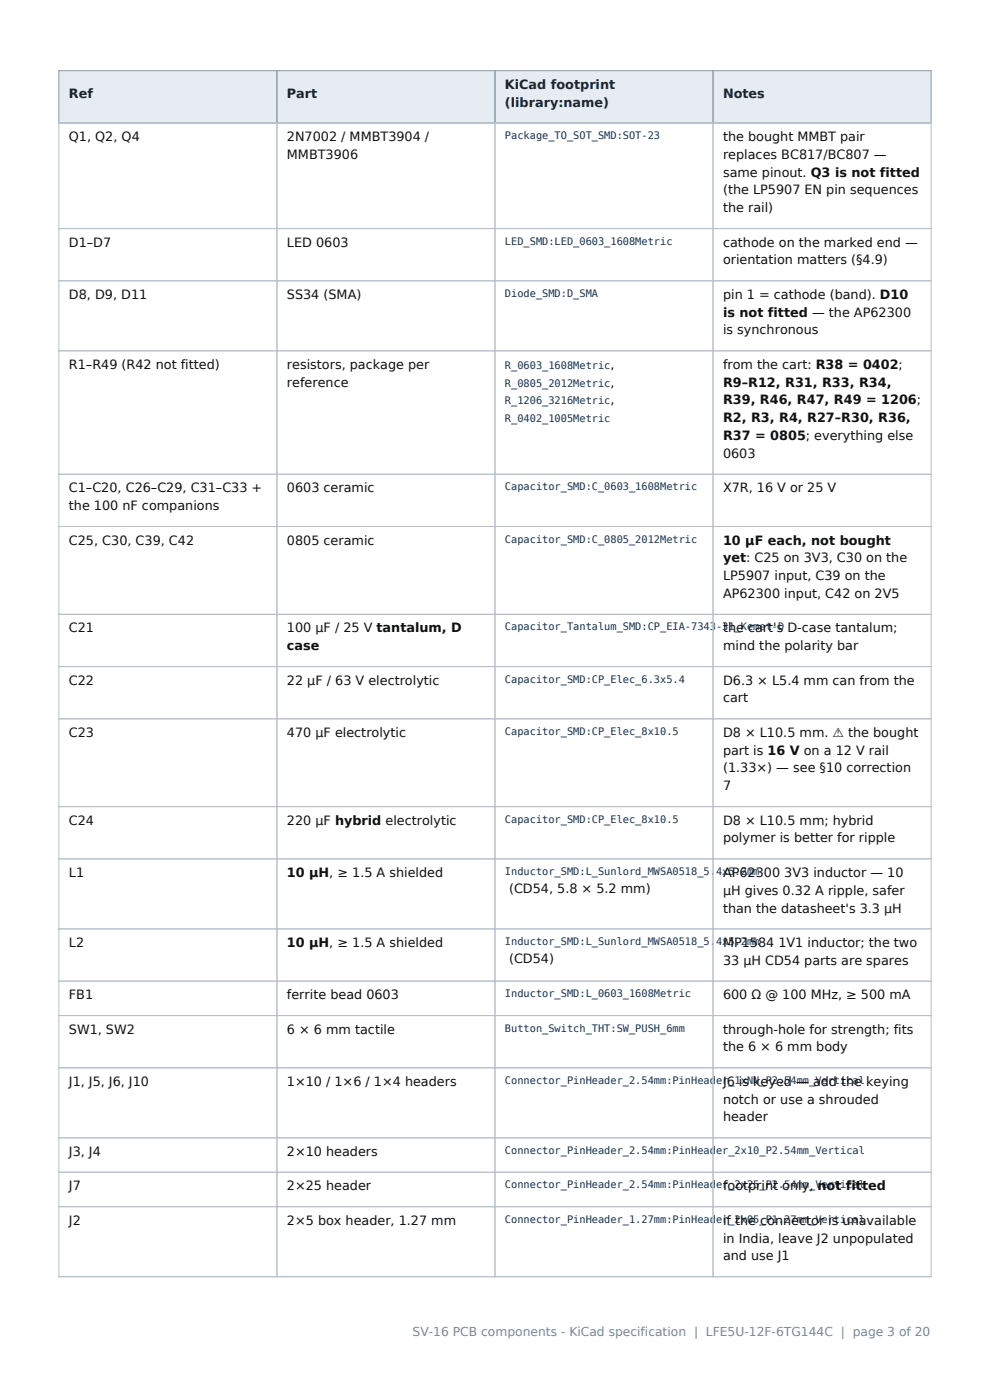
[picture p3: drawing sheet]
<svg xmlns="http://www.w3.org/2000/svg" width="210mm" height="297mm" viewBox="0 0 210 297" stroke-linecap="round" stroke-linejoin="round" font-family="sans-serif">
<defs><g id="words">
<g font-size="2.7" fill="#10243c">
<text x="14.6" y="20.7">Ref</text>
<text x="60.9" y="20.7">Part</text>
<text x="107.1" y="18.8">KiCad footprint</text>
<text x="107.1" y="22.6">(library:name)</text>
<text x="153.4" y="20.7">Notes</text>
</g>
<g font-size="2.7" fill="#111">
<text x="14.6" y="29.9">Q1, Q2, Q4</text>
<text x="60.9" y="29.9">2N7002 / MMBT3904 /</text>
<text x="153.4" y="29.9">the bought MMBT pair</text>
<text x="60.9" y="33.7">MMBT3906</text>
<text x="153.4" y="33.7">replaces BC817/BC807 —</text>
<text x="153.4" y="37.5">same pinout. Q3 is not fitted</text>
<text x="153.4" y="41.2">(the LP5907 EN pin sequences</text>
<text x="153.4" y="45">the rail)</text>
<text x="14.6" y="52.3">D1–D7</text>
<text x="60.9" y="52.3">LED 0603</text>
<text x="153.4" y="52.3">cathode on the marked end —</text>
<text x="153.4" y="56.1">orientation matters (§4.9)</text>
<text x="14.6" y="63.4">D8, D9, D11</text>
<text x="60.9" y="63.4">SS34 (SMA)</text>
<text x="153.4" y="63.4">pin 1 = cathode (band). D10</text>
<text x="153.4" y="67.2">is not fitted — the AP62300</text>
<text x="153.4" y="71">is synchronous</text>
<text x="14.6" y="78.3">R1–R49 (R42 not fitted)</text>
<text x="60.9" y="78.3">resistors, package per</text>
<text x="60.9" y="82">reference</text>
<text x="129.5" y="78.3">,</text>
<text x="129.5" y="82">,</text>
<text x="153.4" y="78.3">from the cart: R38 = 0402;</text>
<text x="153.4" y="82">R9–R12, R31, R33, R34,</text>
<text x="129.5" y="85.8">,</text>
<text x="153.4" y="85.8">R39, R46, R47, R49 = 1206;</text>
<text x="153.4" y="89.6">R2, R3, R4, R27–R30, R36,</text>
<text x="153.4" y="93.4">R37 = 0805; everything else</text>
<text x="153.4" y="97.1">0603</text>
<text x="14.6" y="104.4">C1–C20, C26–C29, C31–C33 +</text>
<text x="60.9" y="104.4">0603 ceramic</text>
<text x="153.4" y="104.4">X7R, 16 V or 25 V</text>
<text x="14.6" y="108.2">the 100 nF companions</text>
<text x="14.6" y="115.5">C25, C30, C39, C42</text>
<text x="60.9" y="115.5">0805 ceramic</text>
<text x="153.4" y="115.5">10 µF each, not bought</text>
<text x="153.4" y="119.3">yet: C25 on 3V3, C30 on the</text>
<text x="153.4" y="123.1">LP5907 input, C39 on the</text>
<text x="153.4" y="126.9">AP62300 input, C42 on 2V5</text>
<text x="14.6" y="134.2">C21</text>
<text x="60.9" y="134.2">100 µF / 25 V tantalum, D</text>
<text x="60.9" y="137.9">case</text>
<text x="153.4" y="134.2">the cart's D-case tantalum;</text>
<text x="153.4" y="137.9">mind the polarity bar</text>
<text x="14.6" y="145.2">C22</text>
<text x="60.9" y="145.2">22 µF / 63 V electrolytic</text>
<text x="153.4" y="145.2">D6.3 × L5.4 mm can from the</text>
<text x="153.4" y="149">cart</text>
<text x="14.6" y="156.3">C23</text>
<text x="60.9" y="156.3">470 µF electrolytic</text>
<text x="153.4" y="156.3">D8 × L10.5 mm. ⚠ the bought</text>
<text x="153.4" y="160.1">part is 16 V on a 12 V rail</text>
<text x="153.4" y="163.9">(1.33×) — see §10 correction</text>
<text x="153.4" y="167.6">7</text>
<text x="14.6" y="175">C24</text>
<text x="60.9" y="175">220 µF hybrid electrolytic</text>
<text x="153.4" y="175">D8 × L10.5 mm; hybrid</text>
<text x="153.4" y="178.7">polymer is better for ripple</text>
<text x="14.6" y="186">L1</text>
<text x="60.9" y="186">10 µH, ≥ 1.5 A shielded</text>
<text x="108" y="189.4">(CD54, 5.8 × 5.2 mm)</text>
<text x="153.4" y="186">AP62300 3V3 inductor — 10</text>
<text x="153.4" y="189.8">µH gives 0.32 A ripple, safer</text>
<text x="153.4" y="193.6">than the datasheet's 3.3 µH</text>
<text x="14.6" y="200.9">L2</text>
<text x="60.9" y="200.9">10 µH, ≥ 1.5 A shielded</text>
<text x="153.4" y="200.9">MP1584 1V1 inductor; the two</text>
<text x="108" y="204.2">(CD54)</text>
<text x="153.4" y="204.7">33 µH CD54 parts are spares</text>
<text x="14.6" y="212">FB1</text>
<text x="60.9" y="212">ferrite bead 0603</text>
<text x="153.4" y="212">600 Ω @ 100 MHz, ≥ 500 mA</text>
<text x="14.6" y="219.3">SW1, SW2</text>
<text x="60.9" y="219.3">6 × 6 mm tactile</text>
<text x="153.4" y="219.3">through-hole for strength; fits</text>
<text x="153.4" y="223">the 6 × 6 mm body</text>
<text x="14.6" y="230.4">J1, J5, J6, J10</text>
<text x="60.9" y="230.4">1×10 / 1×6 / 1×4 headers</text>
<text x="153.4" y="230.4">J6 is keyed — add the keying</text>
<text x="153.4" y="234.1">notch or use a shrouded</text>
<text x="153.4" y="237.9">header</text>
<text x="14.6" y="245.2">J3, J4</text>
<text x="60.9" y="245.2">2×10 headers</text>
<text x="14.6" y="252.5">J7</text>
<text x="60.9" y="252.5">2×25 header</text>
<text x="153.4" y="252.5">footprint only, not fitted</text>
<text x="14.6" y="259.8">J2</text>
<text x="60.9" y="259.8">2×5 box header, 1.27 mm</text>
<text x="153.4" y="259.8">if the connector is unavailable</text>
<text x="153.4" y="263.6">in India, leave J2 unpopulated</text>
<text x="153.4" y="267.4">and use J1</text>
</g>
<text font-size="2.6" fill="#7a8794" x="87.5" y="283.5">SV-16 PCB components - KiCad specification | LFE5U-12F-6TG144C | page 3 of 20</text>
<g font-size="2.2" fill="#14314f">
<text x="107.1" y="29.5">Package_TO_SOT_SMD:SOT-23</text>
<text x="107.1" y="51.9">LED_SMD:LED_0603_1608Metric</text>
<text x="107.1" y="63">Diode_SMD:D_SMA</text>
<text x="107.1" y="78.3">R_0603_1608Metric</text>
<text x="107.1" y="82">R_0805_2012Metric</text>
<text x="107.1" y="85.8">R_1206_3216Metric</text>
<text x="107.1" y="89.6">R_0402_1005Metric</text>
<text x="107.1" y="104">Capacitor_SMD:C_0603_1608Metric</text>
<text x="107.1" y="115.1">Capacitor_SMD:C_0805_2012Metric</text>
<text x="107.1" y="133.8">Capacitor_Tantalum_SMD:CP_EIA-7343-31_Kemet-D</text>
<text x="107.1" y="144.8">Capacitor_SMD:CP_Elec_6.3x5.4</text>
<text x="107.1" y="155.9">Capacitor_SMD:CP_Elec_8x10.5</text>
<text x="107.1" y="174.5">Capacitor_SMD:CP_Elec_8x10.5</text>
<text x="107.1" y="185.6">Inductor_SMD:L_Sunlord_MWSA0518_5.4x5.2mm</text>
<text x="107.1" y="200.5">Inductor_SMD:L_Sunlord_MWSA0518_5.4x5.2mm</text>
<text x="107.1" y="211.6">Inductor_SMD:L_0603_1608Metric</text>
<text x="107.1" y="218.9">Button_Switch_THT:SW_PUSH_6mm</text>
<text x="107.1" y="230">Connector_PinHeader_2.54mm:PinHeader_1xNN_P2.54mm_Vertical</text>
<text x="107.1" y="244.8">Connector_PinHeader_2.54mm:PinHeader_2x10_P2.54mm_Vertical</text>
<text x="107.1" y="252.1">Connector_PinHeader_2.54mm:PinHeader_2x25_P2.54mm_Vertical</text>
<text x="107.1" y="259.4">Connector_PinHeader_1.27mm:PinHeader_2x05_P1.27mm_Vertical</text>
</g>
</g></defs>
<g fill="#e7ecf2">
<path d="M12.5 15h46.3v11.1h-46.3z" fill-rule="evenodd"/>
<path d="M58.8 15h46.2v11.1h-46.2z" fill-rule="evenodd"/>
<path d="M105 15h46.3v11.1h-46.3z" fill-rule="evenodd"/>
<path d="M151.3 15h46.2v11.1h-46.2z" fill-rule="evenodd"/>
<path d="M13.6 17.8h44.1v5.5h-44.1z" fill-rule="evenodd"/>
<path d="M14.6 18.4h5.1v3.1h-5.1z" fill-rule="evenodd"/>
<path d="M59.8 17.8h44.1v5.5h-44.1z" fill-rule="evenodd"/>
<path d="M60.9 18.4h6.4v3.1h-6.4z" fill-rule="evenodd"/>
<path d="M106.1 15.9h44.1v9.3h-44.1z" fill-rule="evenodd"/>
<path d="M107.1 16.5h23.4v3.1h-23.4z" fill-rule="evenodd"/>
<path d="M107.1 20.3h22.1v3.1h-22.1z" fill-rule="evenodd"/>
<path d="M152.3 17.8h44.1v5.5h-44.1z" fill-rule="evenodd"/>
<path d="M153.4 18.4h8.9v3.1h-8.9z" fill-rule="evenodd"/>
</g>
<path d="M12.5 15h185v11.1h-185zM58.8 15v11.1M105 15v11.1M151.3 15v11.1" fill="none" stroke="#8f9cab" stroke-width=".21"/>
<g fill="none" stroke="#b6c0cb" stroke-width=".21">
<path d="M12.5 26.1h185v244.7h-185zM58.8 26.1v244.7M105 26.1v244.7M151.3 26.1v244.7M12.5 48.5h185M12.5 59.6h185M12.5 74.4h185M12.5 100.6h185M12.5 111.7h185M12.5 130.3h185M12.5 141.4h185M12.5 152.5h185"/>
<path d="M12.5 171.1h185M12.5 182.2h185M12.5 197.1h185M12.5 208.1h185M12.5 215.4h185M12.5 226.5h185M12.5 241.4h185M12.5 248.7h185M12.5 256h185"/>
</g>
<use href="#words"/>
</svg>
